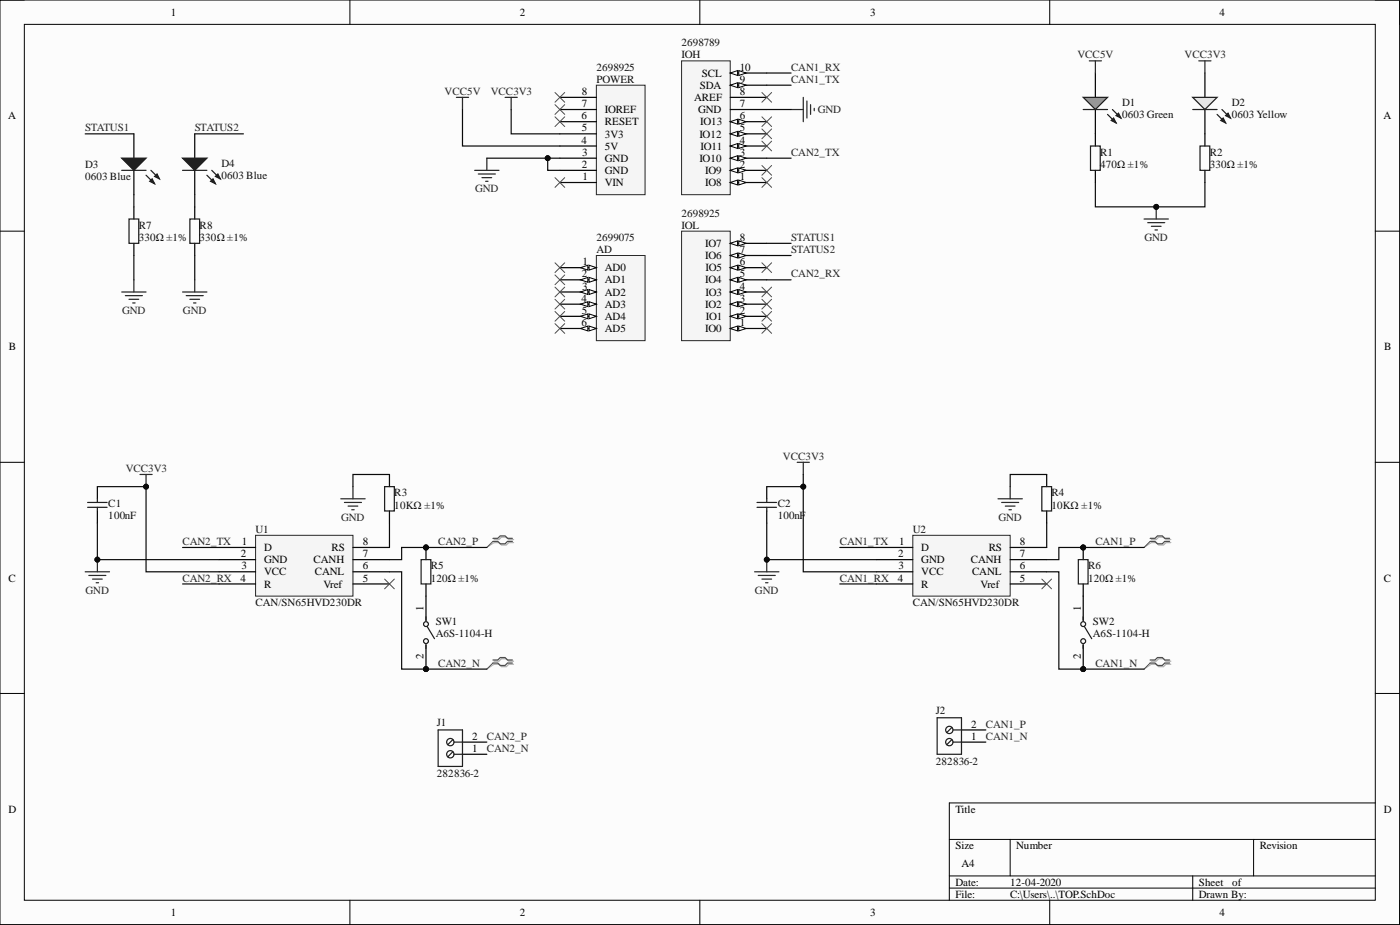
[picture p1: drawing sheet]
<svg xmlns="http://www.w3.org/2000/svg" width="292mm" height="193mm" viewBox="0 0 292 193" stroke-linecap="round" stroke-linejoin="round" font-family="sans-serif">
<defs><g id="words">
<g font-size="2.3">
<text x="35.6" y="3.3">1</text>
<text x="108.4" y="3.3">2</text>
<text x="181.6" y="3.3">3</text>
<text x="254.4" y="3.3">4</text>
<text x="146.4" y="16">SCL</text>
<text x="154.4" y="17.3">9</text>
<text x="154.4" y="14.7">10</text>
<text x="121.4" y="22.3">7</text>
<text x="121.4" y="19.8">8</text>
<text x="126.2" y="23.6">IOREF</text>
<text x="144.8" y="21.1">AREF</text>
<text x="145.7" y="23.6">GND</text>
<text x="146" y="18.5">SDA</text>
<text x="154.4" y="22.3">7</text>
<text x="154.4" y="19.8">8</text>
<text x="1.7" y="24.9">A</text>
<text x="121.3" y="30">4</text>
<text x="121.3" y="24.9">6</text>
<text x="121.4" y="27.4">5</text>
<text x="126.2" y="28.7">3V3</text>
<text x="126.2" y="26.1">RESET</text>
<text x="145.9" y="28.7">IO12</text>
<text x="146.1" y="26.1">IO13</text>
<text x="154.4" y="30">4</text>
<text x="154.4" y="27.4">5</text>
<text x="154.4" y="24.9">6</text>
<text x="288.6" y="24.9">A</text>
<text x="121.4" y="35">2</text>
<text x="121.5" y="32.5">3</text>
<text x="126.2" y="33.8">GND</text>
<text x="126.2" y="31.2">5V</text>
<text x="145.9" y="33.8">IO10</text>
<text x="146.2" y="31.2">IO11</text>
<text x="154.4" y="35">2</text>
<text x="154.4" y="32.5">3</text>
<text x="121.5" y="37.6">1</text>
<text x="126.2" y="38.8">VIN</text>
<text x="126.2" y="36.3">GND</text>
<text x="147.1" y="38.8">IO8</text>
<text x="147.1" y="36.3">IO9</text>
<text x="154.4" y="37.6">1</text>
<text x="147.1" y="51.5">IO7</text>
<text x="154.4" y="52.8">7</text>
<text x="154.4" y="50.3">8</text>
<text x="121.4" y="57.9">2</text>
<text x="121.5" y="55.3">1</text>
<text x="126.2" y="56.6">AD0</text>
<text x="126.2" y="59.1">AD1</text>
<text x="147.1" y="59.1">IO4</text>
<text x="147.1" y="54.1">IO6</text>
<text x="147.2" y="56.6">IO5</text>
<text x="154.4" y="57.9">5</text>
<text x="154.4" y="55.3">6</text>
<text x="121.3" y="62.9">4</text>
<text x="121.4" y="65.5">5</text>
<text x="121.5" y="60.4">3</text>
<text x="126.2" y="61.7">AD2</text>
<text x="126.2" y="64.2">AD3</text>
<text x="147.1" y="64.2">IO2</text>
<text x="147.2" y="61.7">IO3</text>
<text x="154.4" y="62.9">3</text>
<text x="154.4" y="60.4">4</text>
<text x="154.4" y="65.5">2</text>
<text x="121.3" y="68">6</text>
<text x="126.2" y="66.8">AD4</text>
<text x="126.2" y="69.3">AD5</text>
<text x="147.1" y="69.3">IO0</text>
<text x="147.3" y="66.8">IO1</text>
<text x="154.4" y="68">1</text>
<text x="1.9" y="73.1">B</text>
<text x="288.8" y="73.1">B</text>
<text x="50.4" y="113.7">1</text>
<text x="75.7" y="113.7">8</text>
<text x="187.6" y="113.7">1</text>
<text x="212.8" y="113.7">8</text>
<text x="50.3" y="116.2">2</text>
<text x="50.4" y="118.8">3</text>
<text x="55.1" y="115">D</text>
<text x="55.1" y="117.5">GND</text>
<text x="65.4" y="117.5">CANH</text>
<text x="69.2" y="115">RS</text>
<text x="75.7" y="118.8">6</text>
<text x="75.7" y="116.2">7</text>
<text x="187.4" y="116.2">2</text>
<text x="187.5" y="118.8">3</text>
<text x="192.2" y="115">D</text>
<text x="192.2" y="117.5">GND</text>
<text x="202.6" y="117.5">CANH</text>
<text x="206.3" y="115">RS</text>
<text x="212.8" y="118.8">6</text>
<text x="212.8" y="116.2">7</text>
<text x="1.8" y="121.3">C</text>
<text x="50.2" y="121.3">4</text>
<text x="55.1" y="120">VCC</text>
<text x="55.1" y="122.6">R</text>
<text x="65.7" y="120">CANL</text>
<text x="67.5" y="122.6">Vref</text>
<text x="75.7" y="121.3">5</text>
<text x="187.3" y="121.3">4</text>
<text x="192.2" y="120">VCC</text>
<text x="192.2" y="122.6">R</text>
<text x="202.8" y="120">CANL</text>
<text x="204.6" y="122.6">Vref</text>
<text x="212.8" y="121.3">5</text>
<text x="288.7" y="121.3">C</text>
<text x="88.4" y="127.4" transform="rotate(-90 88.4 127.4)">1</text>
<text x="225.5" y="127.4" transform="rotate(-90 225.5 127.4)">1</text>
<text x="88.4" y="137.6" transform="rotate(-90 88.4 137.6)">2</text>
<text x="225.5" y="137.6" transform="rotate(-90 225.5 137.6)">2</text>
<text x="98.5" y="154.3">2</text>
<text x="202.6" y="154.3">1</text>
<text x="202.6" y="151.8">2</text>
<text x="98.5" y="156.8">1</text>
<text x="1.8" y="169.5">D</text>
<text x="199.3" y="169.5">Title</text>
<text x="288.7" y="169.5">D</text>
<text x="199.3" y="177.1">Size</text>
<text x="212" y="177.1">Number</text>
<text x="262.8" y="177.1">Revision</text>
<text x="199.3" y="184.8">Date:</text>
<text x="200.6" y="181">A4</text>
<text x="210.8" y="184.8">12-04-2020</text>
<text x="250.1" y="184.8">Sheet</text>
<text x="257.1" y="184.8">of</text>
<text x="35.6" y="191.1">1</text>
<text x="108.4" y="191.1">2</text>
<text x="181.6" y="191.1">3</text>
<text x="199.3" y="187.3">File:</text>
<text x="210.8" y="187.3">C:\Users\..\TOP.SchDoc</text>
<text x="250.1" y="187.3">Drawn By:</text>
<text x="254.4" y="191.1">4</text>
</g>
<g font-size="2.3" fill="#0e0e0e">
<text x="142.2" y="9.7">2698789</text>
<text x="124.4" y="14.7">2698925</text>
<text x="124.4" y="17.3">POWER</text>
<text x="142.2" y="12.2">IOH</text>
<text x="234.1" y="22.1">D1</text>
<text x="257" y="22.1">D2</text>
<text x="234.1" y="24.6">0603 Green</text>
<text x="257" y="24.6">0603 Yellow</text>
<text x="17.8" y="35">D3</text>
<text x="46.2" y="34.8">D4</text>
<text x="229.6" y="32.5">R1</text>
<text x="229.6" y="35">470Ω ±1%</text>
<text x="252.4" y="32.5">R2</text>
<text x="252.4" y="35">330Ω ±1%</text>
<text x="17.8" y="37.6">0603 Blue</text>
<text x="46.2" y="37.3">0603 Blue</text>
<text x="28.9" y="47.7">R7</text>
<text x="41.6" y="47.7">R8</text>
<text x="142.2" y="45.2">2698925</text>
<text x="142.2" y="47.7">IOL</text>
<text x="28.9" y="50.3">330Ω ±1%</text>
<text x="41.6" y="50.3">330Ω ±1%</text>
<text x="124.4" y="50.3">2699075</text>
<text x="124.4" y="52.8">AD</text>
<text x="22.6" y="105.8">C1</text>
<text x="82.3" y="103.6">R3</text>
<text x="82.3" y="106.1">10KΩ ±1%</text>
<text x="162.3" y="105.8">C2</text>
<text x="219.4" y="103.6">R4</text>
<text x="219.4" y="106.1">10KΩ ±1%</text>
<text x="22.6" y="108.4">100nF</text>
<text x="53.3" y="111.2">U1</text>
<text x="162.3" y="108.4">100nF</text>
<text x="190.5" y="111.2">U2</text>
<text x="89.9" y="118.8">R5</text>
<text x="227" y="118.8">R6</text>
<text x="89.9" y="121.3">120Ω ±1%</text>
<text x="227" y="121.3">120Ω ±1%</text>
<text x="53.3" y="126.4">CAN/SN65HVD230DR</text>
<text x="90.9" y="130.5">SW1</text>
<text x="190.5" y="126.4">CAN/SN65HVD230DR</text>
<text x="228" y="130.5">SW2</text>
<text x="90.9" y="133">A6S-1104-H</text>
<text x="228" y="133">A6S-1104-H</text>
<text x="195.3" y="149">J2</text>
<text x="91.2" y="151.5">J1</text>
<text x="195.3" y="159.6">282836-2</text>
<text x="91.2" y="162.2">282836-2</text>
</g>
<g font-size="2.3" fill="#262626">
<text x="165.1" y="14.7">CAN1_RX</text>
<text x="165.1" y="17.3">CAN1_TX</text>
<text x="224.8" y="12.2">VCC5V</text>
<text x="247.2" y="12.2">VCC3V3</text>
<text x="92.8" y="19.8">VCC5V</text>
<text x="102.4" y="19.8">VCC3V3</text>
<text x="170.6" y="23.6">GND</text>
<text x="17.8" y="27.4">STATUS1</text>
<text x="40.6" y="27.4">STATUS2</text>
<text x="165.1" y="32.5">CAN2_TX</text>
<text x="99.1" y="40.1">GND</text>
<text x="165.1" y="50.3">STATUS1</text>
<text x="165.1" y="52.8">STATUS2</text>
<text x="238.8" y="50.3">GND</text>
<text x="165.1" y="57.9">CAN2_RX</text>
<text x="25.5" y="65.5">GND</text>
<text x="38.2" y="65.5">GND</text>
<text x="163.4" y="95.9">VCC3V3</text>
<text x="26.2" y="98.5">VCC3V3</text>
<text x="38.1" y="113.7">CAN2_TX</text>
<text x="71.2" y="108.6">GND</text>
<text x="91.4" y="113.7">CAN2_P</text>
<text x="175.2" y="113.7">CAN1_TX</text>
<text x="208.3" y="108.6">GND</text>
<text x="228.5" y="113.7">CAN1_P</text>
<text x="17.9" y="123.9">GND</text>
<text x="38.1" y="121.3">CAN2_RX</text>
<text x="157.5" y="123.9">GND</text>
<text x="175.2" y="121.3">CAN1_RX</text>
<text x="91.4" y="139.1">CAN2_N</text>
<text x="228.5" y="139.1">CAN1_N</text>
<text x="101.6" y="154.3">CAN2_P</text>
<text x="205.7" y="151.8">CAN1_P</text>
<text x="205.7" y="154.3">CAN1_N</text>
<text x="101.6" y="156.8">CAN2_N</text>
</g>
</g></defs>
<path d="M0 0h292v192.9h-292z" fill-rule="evenodd" fill="#fcfcfc"/>
<path d="M0 0h292v192.9h-292z" fill="none" stroke="#000" stroke-width=".21"/>
<path d="M5.1 5.1h281.8v182.7h-281.8z" fill-rule="evenodd" fill="#fcfcfc"/>
<g fill="none" stroke="#000" stroke-width=".21">
<path d="M0 0h5.1M5.1 5.1h281.8v182.7h-281.8zM73 0v5.1M146 0v5.1M219 0v5.1M286.9 0h5.1v5.1M0 48.2h5.1M286.9 48.2h5.1M0 96.4h5.1M286.9 96.4h5.1M0 144.7h5.1M286.9 144.7h5.1"/>
<path d="M198.1 175.1h88.8M210.8 175.1v7.6M261.6 175.1v7.6M286.9 167.5h-88.8v20.3M73 187.8v5.1M146 187.8v5.1M198.1 182.7h88.8M198.1 185.3h88.8M219 187.8v5.1M248.9 182.7v5.1M292 187.8v5.1"/>
</g>
<path d="M124.4 53.3h10.2v17.8h-10.2z" fill-rule="evenodd" fill="#f5f5f5"/>
<path d="M124.4 53.3h10.2v17.8h-10.2z" fill="none" stroke="#262626" stroke-width=".21"/>
<path d="M116.8 55.8h7.6" fill="none" stroke="#000" stroke-width=".25"/>
<path d="M122.9 55.3l1.5 .5-1.5 .5z" fill="#fbfbfb"/>
<path d="M122.9 55.3l1.5 .5-1.5 .5z" fill="none" stroke="#000" stroke-width=".21"/>
<path d="M121.1 55.8l1.6-.5v1z" fill="#fbfbfb"/>
<path d="M121.1 55.8l1.6-.5v1z" fill="none" stroke="#000" stroke-width=".21"/>
<path d="M116.8 58.4h7.6" fill="none" stroke="#000" stroke-width=".25"/>
<path d="M122.9 57.9l1.5 .5-1.5 .5z" fill="#fbfbfb"/>
<path d="M122.9 57.9l1.5 .5-1.5 .5z" fill="none" stroke="#000" stroke-width=".21"/>
<path d="M121.1 58.4l1.6-.5v1z" fill="#fbfbfb"/>
<path d="M121.1 58.4l1.6-.5v1z" fill="none" stroke="#000" stroke-width=".21"/>
<path d="M116.8 60.9h7.6" fill="none" stroke="#000" stroke-width=".25"/>
<path d="M122.9 60.4l1.5 .5-1.5 .5z" fill="#fbfbfb"/>
<path d="M122.9 60.4l1.5 .5-1.5 .5z" fill="none" stroke="#000" stroke-width=".21"/>
<path d="M121.1 60.9l1.6-.5v1z" fill="#fbfbfb"/>
<path d="M121.1 60.9l1.6-.5v1z" fill="none" stroke="#000" stroke-width=".21"/>
<path d="M116.8 63.5h7.6" fill="none" stroke="#000" stroke-width=".25"/>
<path d="M122.9 62.9l1.5 .6-1.5 .5z" fill="#fbfbfb"/>
<path d="M122.9 62.9l1.5 .6-1.5 .5z" fill="none" stroke="#000" stroke-width=".21"/>
<path d="M121.1 63.5l1.6-.6v1.1z" fill="#fbfbfb"/>
<path d="M121.1 63.5l1.6-.6v1.1z" fill="none" stroke="#000" stroke-width=".21"/>
<path d="M116.8 66h7.6" fill="none" stroke="#000" stroke-width=".25"/>
<path d="M122.9 65.5l1.5 .5-1.5 .5z" fill="#fbfbfb"/>
<path d="M122.9 65.5l1.5 .5-1.5 .5z" fill="none" stroke="#000" stroke-width=".21"/>
<path d="M121.1 66l1.6-.5v1z" fill="#fbfbfb"/>
<path d="M121.1 66l1.6-.5v1z" fill="none" stroke="#000" stroke-width=".21"/>
<path d="M116.8 68.5h7.6" fill="none" stroke="#000" stroke-width=".25"/>
<path d="M122.9 68l1.5 .5-1.5 .5z" fill="#fbfbfb"/>
<path d="M122.9 68l1.5 .5-1.5 .5z" fill="none" stroke="#000" stroke-width=".21"/>
<path d="M121.1 68.5l1.6-.5v1z" fill="#fbfbfb"/>
<path d="M121.1 68.5l1.6-.5v1z" fill="none" stroke="#000" stroke-width=".21"/>
<path d="M124.4 17.8h10.2v22.8h-10.2z" fill-rule="evenodd" fill="#f5f5f5"/>
<path d="M124.4 17.8h10.2v22.8h-10.2z" fill="none" stroke="#262626" stroke-width=".21"/>
<path d="M116.8 38.1h7.6M116.8 35.5h7.6M116.8 33h7.6M116.8 30.5h7.6M116.8 27.9h7.6M116.8 25.4h7.6M116.8 22.8h7.6M116.8 20.3h7.6" fill="none" stroke="#000" stroke-width=".25"/>
<path d="M142.2 12.7h10.2v27.9h-10.2z" fill-rule="evenodd" fill="#f5f5f5"/>
<path d="M142.2 12.7h10.2v27.9h-10.2z" fill="none" stroke="#262626" stroke-width=".21"/>
<path d="M152.4 38.1h7.6" fill="none" stroke="#000" stroke-width=".25"/>
<path d="M152.4 38.1l1.5-.5v1z" fill="#fbfbfb"/>
<path d="M152.4 38.1l1.5-.5v1z" fill="none" stroke="#000" stroke-width=".21"/>
<path d="M154.1 37.6l1.6 .5-1.6 .5z" fill="#fbfbfb"/>
<path d="M154.1 37.6l1.6 .5-1.6 .5z" fill="none" stroke="#000" stroke-width=".21"/>
<path d="M152.4 35.5h7.6" fill="none" stroke="#000" stroke-width=".25"/>
<path d="M152.4 35.5l1.5-.5v1z" fill="#fbfbfb"/>
<path d="M152.4 35.5l1.5-.5v1z" fill="none" stroke="#000" stroke-width=".21"/>
<path d="M154.1 35l1.6 .5-1.6 .5z" fill="#fbfbfb"/>
<path d="M154.1 35l1.6 .5-1.6 .5z" fill="none" stroke="#000" stroke-width=".21"/>
<path d="M152.4 33h7.6" fill="none" stroke="#000" stroke-width=".25"/>
<path d="M152.4 33l1.5-.5v1z" fill="#fbfbfb"/>
<path d="M152.4 33l1.5-.5v1z" fill="none" stroke="#000" stroke-width=".21"/>
<path d="M154.1 32.5l1.6 .5-1.6 .5z" fill="#fbfbfb"/>
<path d="M154.1 32.5l1.6 .5-1.6 .5z" fill="none" stroke="#000" stroke-width=".21"/>
<path d="M152.4 30.5h7.6" fill="none" stroke="#000" stroke-width=".25"/>
<path d="M152.4 30.5l1.5-.5v1z" fill="#fbfbfb"/>
<path d="M152.4 30.5l1.5-.5v1z" fill="none" stroke="#000" stroke-width=".21"/>
<path d="M154.1 30l1.6 .5-1.6 .5z" fill="#fbfbfb"/>
<path d="M154.1 30l1.6 .5-1.6 .5z" fill="none" stroke="#000" stroke-width=".21"/>
<path d="M152.4 27.9h7.6" fill="none" stroke="#000" stroke-width=".25"/>
<path d="M152.4 27.9l1.5-.5v1z" fill="#fbfbfb"/>
<path d="M152.4 27.9l1.5-.5v1z" fill="none" stroke="#000" stroke-width=".21"/>
<path d="M154.1 27.4l1.6 .5-1.6 .5z" fill="#fbfbfb"/>
<path d="M154.1 27.4l1.6 .5-1.6 .5z" fill="none" stroke="#000" stroke-width=".21"/>
<path d="M152.4 25.4h7.6" fill="none" stroke="#000" stroke-width=".25"/>
<path d="M152.4 25.4l1.5-.5v1z" fill="#fbfbfb"/>
<path d="M152.4 25.4l1.5-.5v1z" fill="none" stroke="#000" stroke-width=".21"/>
<path d="M154.1 24.9l1.6 .5-1.6 .5z" fill="#fbfbfb"/>
<path d="M154.1 24.9l1.6 .5-1.6 .5z" fill="none" stroke="#000" stroke-width=".21"/>
<path d="M152.4 17.8h7.6M152.4 22.8h7.6M152.4 20.3h7.6" fill="none" stroke="#000" stroke-width=".25"/>
<path d="M152.4 17.8l1.5-.5v1z" fill="#fbfbfb"/>
<path d="M152.4 17.8l1.5-.5v1z" fill="none" stroke="#000" stroke-width=".21"/>
<path d="M154.1 17.3l1.6 .5-1.6 .5z" fill="#fbfbfb"/>
<path d="M154.1 17.3l1.6 .5-1.6 .5z" fill="none" stroke="#000" stroke-width=".21"/>
<path d="M152.4 15.2h7.6" fill="none" stroke="#000" stroke-width=".25"/>
<path d="M152.4 15.2l1.5-.5v1z" fill="#fbfbfb"/>
<path d="M152.4 15.2l1.5-.5v1z" fill="none" stroke="#000" stroke-width=".21"/>
<path d="M154.1 14.7l1.6 .5-1.6 .5z" fill="#fbfbfb"/>
<path d="M154.1 14.7l1.6 .5-1.6 .5z" fill="none" stroke="#000" stroke-width=".21"/>
<path d="M142.2 48.2h10.2v22.9h-10.2z" fill-rule="evenodd" fill="#f5f5f5"/>
<path d="M142.2 48.2h10.2v22.9h-10.2z" fill="none" stroke="#262626" stroke-width=".21"/>
<path d="M152.4 68.5h7.6" fill="none" stroke="#000" stroke-width=".25"/>
<path d="M152.4 68.5l1.5-.5v1z" fill="#fbfbfb"/>
<path d="M152.4 68.5l1.5-.5v1z" fill="none" stroke="#000" stroke-width=".21"/>
<path d="M154.1 68l1.6 .5-1.6 .5z" fill="#fbfbfb"/>
<path d="M154.1 68l1.6 .5-1.6 .5z" fill="none" stroke="#000" stroke-width=".21"/>
<path d="M152.4 63.5h7.6" fill="none" stroke="#000" stroke-width=".25"/>
<path d="M152.4 63.5l1.5-.6v1.1z" fill="#fbfbfb"/>
<path d="M152.4 63.5l1.5-.6v1.1z" fill="none" stroke="#000" stroke-width=".21"/>
<path d="M154.1 62.9l1.6 .6-1.6 .5z" fill="#fbfbfb"/>
<path d="M154.1 62.9l1.6 .6-1.6 .5z" fill="none" stroke="#000" stroke-width=".21"/>
<path d="M152.4 60.9h7.6" fill="none" stroke="#000" stroke-width=".25"/>
<path d="M152.4 60.9l1.5-.5v1z" fill="#fbfbfb"/>
<path d="M152.4 60.9l1.5-.5v1z" fill="none" stroke="#000" stroke-width=".21"/>
<path d="M154.1 60.4l1.6 .5-1.6 .5z" fill="#fbfbfb"/>
<path d="M154.1 60.4l1.6 .5-1.6 .5z" fill="none" stroke="#000" stroke-width=".21"/>
<path d="M152.4 58.4h7.6" fill="none" stroke="#000" stroke-width=".25"/>
<path d="M152.4 58.4l1.5-.5v1z" fill="#fbfbfb"/>
<path d="M152.4 58.4l1.5-.5v1z" fill="none" stroke="#000" stroke-width=".21"/>
<path d="M154.1 57.9l1.6 .5-1.6 .5z" fill="#fbfbfb"/>
<path d="M154.1 57.9l1.6 .5-1.6 .5z" fill="none" stroke="#000" stroke-width=".21"/>
<path d="M152.4 55.8h7.6" fill="none" stroke="#000" stroke-width=".25"/>
<path d="M152.4 55.8l1.5-.5v1z" fill="#fbfbfb"/>
<path d="M152.4 55.8l1.5-.5v1z" fill="none" stroke="#000" stroke-width=".21"/>
<path d="M154.1 55.3l1.6 .5-1.6 .5z" fill="#fbfbfb"/>
<path d="M154.1 55.3l1.6 .5-1.6 .5z" fill="none" stroke="#000" stroke-width=".21"/>
<path d="M152.4 53.3h7.6" fill="none" stroke="#000" stroke-width=".25"/>
<path d="M152.4 53.3l1.5-.5v1z" fill="#fbfbfb"/>
<path d="M152.4 53.3l1.5-.5v1z" fill="none" stroke="#000" stroke-width=".21"/>
<path d="M154.1 52.8l1.6 .5-1.6 .5z" fill="#fbfbfb"/>
<path d="M154.1 52.8l1.6 .5-1.6 .5z" fill="none" stroke="#000" stroke-width=".21"/>
<path d="M152.4 50.8h7.6" fill="none" stroke="#000" stroke-width=".25"/>
<path d="M152.4 50.8l1.5-.5v1z" fill="#fbfbfb"/>
<path d="M152.4 50.8l1.5-.5v1z" fill="none" stroke="#000" stroke-width=".21"/>
<path d="M154.1 50.3l1.6 .5-1.6 .5z" fill="#fbfbfb"/>
<path d="M154.1 50.3l1.6 .5-1.6 .5z" fill="none" stroke="#000" stroke-width=".21"/>
<path d="M152.4 66h7.6" fill="none" stroke="#000" stroke-width=".25"/>
<path d="M152.4 66l1.5-.5v1z" fill="#fbfbfb"/>
<path d="M152.4 66l1.5-.5v1z" fill="none" stroke="#000" stroke-width=".21"/>
<path d="M154.1 65.5l1.6 .5-1.6 .5z" fill="#fbfbfb"/>
<path d="M154.1 65.5l1.6 .5-1.6 .5z" fill="none" stroke="#000" stroke-width=".21"/>
<path d="M95.2 20.3h2.6M96.5 20.3v2.5M99 35.5h5.1M99.8 36.3h3.6M100.6 37.1h2M101.3 37.8h.5M101.6 33v2.5M105.4 20.3h2.5M106.7 20.3v2.5" fill="none" stroke="#262626" stroke-width=".25"/>
<path d="M115.8 19.3l2 2M117.8 19.3l-2 2M159 19.3l2 2M161 19.3l-2 2M115.8 21.8l2 2.1M115.8 24.4l2 2M115.8 37.1l2 2M117.8 21.8l-2 2.1M117.8 24.4l-2 2M117.8 37.1l-2 2" fill="none" stroke="#4c4c4c" stroke-width=".21"/>
<path d="M53.3 111.7h20.3v12.7h-20.3z" fill-rule="evenodd" fill="#f5f5f5"/>
<path d="M53.3 111.7h20.3v12.7h-20.3z" fill="none" stroke="#262626" stroke-width=".21"/>
<path d="M45.7 114.2h7.6M45.7 116.7h7.6M45.7 119.3h7.6M73.6 114.2h7.7M73.6 116.7h7.7M73.6 119.3h7.7M45.7 121.8h7.6M73.6 121.8h7.7" fill="none" stroke="#000" stroke-width=".25"/>
<path d="M17.8 119.3h5.1M20.3 116.7v2.6M18.5 120h3.6M19.3 120.8h2M20.1 121.6h.5" fill="none" stroke="#262626" stroke-width=".25"/>
<circle cx="20.3" cy="116.7" r=".51" fill="#0e0e0e"/>
<circle cx="20.3" cy="116.7" r=".51" fill="none" stroke="#0e0e0e" stroke-width=".21"/>
<path d="M29.2 99h2.5M30.5 99v2.5" fill="none" stroke="#262626" stroke-width=".25"/>
<circle cx="30.5" cy="101.5" r=".51" fill="#0e0e0e"/>
<circle cx="30.5" cy="101.5" r=".51" fill="none" stroke="#0e0e0e" stroke-width=".21"/>
<path d="M80.2 120.8l2.1 2M82.3 120.8l-2.1 2" fill="none" stroke="#4c4c4c" stroke-width=".21"/>
<path d="M81.3 99v2.5M81.3 106.6v2.5" fill="none" stroke="#000" stroke-width=".25"/>
<path d="M80.2 101.5h2.1v5.1h-2.1z" fill="none" stroke="#1c1c1c" stroke-width=".25"/>
<path d="M71.1 104.1h5.1M71.9 104.8h3.5M72.6 105.6h2.1M73.4 106.3h.5M73.6 101.5v2.6" fill="none" stroke="#262626" stroke-width=".25"/>
<circle cx="88.9" cy="114.2" r=".51" fill="#0e0e0e"/>
<circle cx="88.9" cy="114.2" r=".51" fill="none" stroke="#0e0e0e" stroke-width=".21"/>
<path d="M88.9 114.2v2.5" fill="none" stroke="#000" stroke-width=".25"/>
<circle cx="88.9" cy="114.2" r=".51" fill="#0e0e0e"/>
<circle cx="88.9" cy="114.2" r=".51" fill="none" stroke="#0e0e0e" stroke-width=".21"/>
<path d="M228.5 15.2v5.1M228.5 22.8v5.1M88.9 121.8v2.6" fill="none" stroke="#000" stroke-width=".25"/>
<path d="M87.9 116.7h2v5.1h-2z" fill="none" stroke="#1c1c1c" stroke-width=".25"/>
<path d="M103.1 112.6h1l.5-.5h1l.5 .5h1.1M103.1 113.2h1l.5 .5h1l.5-.5h1.1" fill="none" stroke="#aeaeae" stroke-width=".25"/>
<path d="M103.1 113.2l-1.5 1" fill="none" stroke="#aeaeae" stroke-width=".21"/>
<path d="M102.8 112.3h1.1l.5-.5h1l.5 .5h1M102.8 112.9h1.1l.5 .5h1l.5-.5h1" fill="none" stroke="#4c4c4c" stroke-width=".25"/>
<path d="M102.8 112.9l-1.2 1.3" fill="none" stroke="#4c4c4c" stroke-width=".21"/>
<path d="M226 20.3h5.1l-2.6 2.5z" fill="#969696"/>
<path d="M226 20.3h5.1l-2.6 2.5zM231.1 23.9l1.8 1.7M232.1 22.8l1.8 1.8" fill="none" stroke="#1c1c1c" stroke-width=".25"/>
<path d="M231.8 25.1l.5-.5 .6 1z" fill="#1c1c1c"/>
<path d="M231.8 25.1l.5-.5 .6 1z" fill="none" stroke="#1c1c1c" stroke-width=".25"/>
<path d="M232.9 24.1l.5-.5 .5 1z" fill="#1c1c1c"/>
<path d="M226 22.8h5.1M232.9 24.1l.5-.5 .5 1z" fill="none" stroke="#1c1c1c" stroke-width=".25"/>
<path d="M251.4 15.2v5.1M251.4 22.8v5.1" fill="none" stroke="#000" stroke-width=".25"/>
<path d="M248.9 20.3h5l-2.5 2.5z" fill="#e2e2e2"/>
<path d="M248.9 20.3h5l-2.5 2.5zM253.9 23.9l1.8 1.7M255 22.8l1.7 1.8" fill="none" stroke="#1c1c1c" stroke-width=".25"/>
<path d="M254.7 25.1l.5-.5 .5 1z" fill="#1c1c1c"/>
<path d="M254.7 25.1l.5-.5 .5 1z" fill="none" stroke="#1c1c1c" stroke-width=".25"/>
<path d="M255.7 24.1l.5-.5 .5 1z" fill="#1c1c1c"/>
<path d="M227.5 30.5h2.1v5h-2.1zM248.9 22.8h5M250.4 30.5h2v5h-2zM255.7 24.1l.5-.5 .5 1z" fill="none" stroke="#1c1c1c" stroke-width=".25"/>
<path d="M227.3 12.7h2.5M228.5 12.7v2.5M250.1 12.7h2.6M251.4 12.7v2.5M238.7 45.7h5.1M239.5 46.5h3.5M240.2 47.2h2.1M241 48h.5M241.2 43.2v2.5" fill="none" stroke="#262626" stroke-width=".25"/>
<path d="M228.5 27.9v2.6M228.5 35.5v2.6M251.4 27.9v2.6M251.4 35.5v2.6" fill="none" stroke="#000" stroke-width=".25"/>
<circle cx="241.2" cy="43.2" r=".51" fill="#0e0e0e"/>
<circle cx="241.2" cy="43.2" r=".51" fill="none" stroke="#0e0e0e" stroke-width=".21"/>
<circle cx="88.9" cy="139.6" r=".51" fill="#0e0e0e"/>
<circle cx="88.9" cy="139.6" r=".51" fill="none" stroke="#0e0e0e" stroke-width=".21"/>
<path d="M88.9 124.4v5M88.9 134.5v5.1" fill="none" stroke="#000" stroke-width=".25"/>
<circle cx="88.9" cy="139.6" r=".51" fill="#0e0e0e"/>
<circle cx="88.9" cy="139.6" r=".51" fill="none" stroke="#0e0e0e" stroke-width=".21"/>
<g fill="none" stroke="#1c1c1c" stroke-width=".25">
<path d="M88.9 128.7v.7M88.9 134.5v.8M89.1 130.7l1.6 2.5"/>
<circle cx="88.9" cy="130.2" r=".51"/>
<circle cx="88.9" cy="133.8" r=".51"/>
</g>
<path d="M103.1 137.9h1l.5-.5h1l.5 .5h1.1M103.1 138.6h1l.5 .5h1l.5-.5h1.1" fill="none" stroke="#aeaeae" stroke-width=".25"/>
<path d="M103.1 138.6l-1.5 1" fill="none" stroke="#aeaeae" stroke-width=".21"/>
<path d="M102.8 137.7h1.1l.5-.5h1l.5 .5h1M102.8 138.3h1.1l.5 .5h1l.5-.5h1" fill="none" stroke="#4c4c4c" stroke-width=".25"/>
<path d="M102.8 138.3l-1.2 1.3" fill="none" stroke="#4c4c4c" stroke-width=".21"/>
<path d="M190.5 111.7h20.3v12.7h-20.3z" fill-rule="evenodd" fill="#f5f5f5"/>
<path d="M190.5 111.7h20.3v12.7h-20.3z" fill="none" stroke="#262626" stroke-width=".21"/>
<path d="M182.8 114.2h7.7M182.8 116.7h7.7M182.8 119.3h7.7M210.8 114.2h7.6M210.8 116.7h7.6M210.8 119.3h7.6M182.8 121.8h7.7M210.8 121.8h7.6" fill="none" stroke="#000" stroke-width=".25"/>
<path d="M157.4 119.3h5.1M160 116.7v2.6M158.2 120h3.6M159 120.8h2M159.7 121.6h.5" fill="none" stroke="#262626" stroke-width=".25"/>
<circle cx="160" cy="116.7" r=".51" fill="#0e0e0e"/>
<circle cx="160" cy="116.7" r=".51" fill="none" stroke="#0e0e0e" stroke-width=".21"/>
<path d="M166.3 96.4h2.6M167.6 96.4v2.6M208.2 104.1h5.1M209 104.8h3.5M209.7 105.6h2.1M210.5 106.3h.5M210.8 101.5v2.6" fill="none" stroke="#262626" stroke-width=".25"/>
<path d="M217.4 120.8l2 2M219.4 120.8l-2 2" fill="none" stroke="#4c4c4c" stroke-width=".21"/>
<path d="M218.4 99v2.5M218.4 106.6v2.5" fill="none" stroke="#000" stroke-width=".25"/>
<path d="M217.4 101.5h2v5.1h-2z" fill="none" stroke="#1c1c1c" stroke-width=".25"/>
<circle cx="226" cy="114.2" r=".51" fill="#0e0e0e"/>
<circle cx="226" cy="114.2" r=".51" fill="none" stroke="#0e0e0e" stroke-width=".21"/>
<path d="M226 114.2v2.5" fill="none" stroke="#000" stroke-width=".25"/>
<circle cx="226" cy="114.2" r=".51" fill="#0e0e0e"/>
<circle cx="226" cy="114.2" r=".51" fill="none" stroke="#0e0e0e" stroke-width=".21"/>
<path d="M226 121.8v2.6" fill="none" stroke="#000" stroke-width=".25"/>
<path d="M225 116.7h2v5.1h-2z" fill="none" stroke="#1c1c1c" stroke-width=".25"/>
<path d="M240.2 112.6h1l.5-.5h1.1l.5 .5h1M240.2 113.2h1l.5 .5h1.1l.5-.5h1" fill="none" stroke="#aeaeae" stroke-width=".25"/>
<path d="M240.2 113.2l-1.5 1" fill="none" stroke="#aeaeae" stroke-width=".21"/>
<path d="M240 112.3h1l.5-.5h1l.5 .5h1M240 112.9h1l.5 .5h1l.5-.5h1" fill="none" stroke="#4c4c4c" stroke-width=".25"/>
<path d="M240 112.9l-1.3 1.3" fill="none" stroke="#4c4c4c" stroke-width=".21"/>
<circle cx="226" cy="139.6" r=".51" fill="#0e0e0e"/>
<circle cx="226" cy="139.6" r=".51" fill="none" stroke="#0e0e0e" stroke-width=".21"/>
<path d="M226 124.4v5M226 134.5v5.1" fill="none" stroke="#000" stroke-width=".25"/>
<circle cx="226" cy="139.6" r=".51" fill="#0e0e0e"/>
<circle cx="226" cy="139.6" r=".51" fill="none" stroke="#0e0e0e" stroke-width=".21"/>
<g fill="none" stroke="#1c1c1c" stroke-width=".25">
<path d="M226 128.7v.7M226 134.5v.8M226.3 130.7l1.5 2.5"/>
<circle cx="226" cy="133.8" r=".51"/>
<circle cx="226" cy="130.2" r=".51"/>
</g>
<path d="M240.2 137.9h1l.5-.5h1.1l.5 .5h1M240.2 138.6h1l.5 .5h1.1l.5-.5h1" fill="none" stroke="#aeaeae" stroke-width=".25"/>
<path d="M240.2 138.6l-1.5 1" fill="none" stroke="#aeaeae" stroke-width=".21"/>
<path d="M240 137.7h1l.5-.5h1l.5 .5h1M240 138.3h1l.5 .5h1l.5-.5h1" fill="none" stroke="#4c4c4c" stroke-width=".25"/>
<path d="M240 138.3l-1.3 1.3" fill="none" stroke="#4c4c4c" stroke-width=".21"/>
<path d="M40.6 27.9v5.1M40.6 35.5v5.1" fill="none" stroke="#000" stroke-width=".25"/>
<path d="M38.1 33h5.1l-2.6 2.5z" fill="#1c1c1c"/>
<path d="M38.1 33h5.1l-2.6 2.5zM43.2 36.6l1.7 1.7M44.2 35.5l1.8 1.8" fill="none" stroke="#1c1c1c" stroke-width=".25"/>
<path d="M43.9 37.8l.5-.5 .5 1z" fill="#1c1c1c"/>
<path d="M43.9 37.8l.5-.5 .5 1z" fill="none" stroke="#1c1c1c" stroke-width=".25"/>
<path d="M44.9 36.8l.6-.5 .5 1z" fill="#1c1c1c"/>
<path d="M38.1 35.5h5.1M44.9 36.8l.6-.5 .5 1zM39.6 45.7h2v5.1h-2z" fill="none" stroke="#1c1c1c" stroke-width=".25"/>
<path d="M27.9 27.9v5.1M27.9 35.5v5.1M40.6 43.2v2.5M40.6 50.8v2.5" fill="none" stroke="#000" stroke-width=".25"/>
<path d="M40.6 58.4v2.5M38.1 60.9h5.1M38.9 61.7h3.5M39.6 62.4h2M40.4 63.2h.5" fill="none" stroke="#262626" stroke-width=".25"/>
<path d="M25.4 33h5.1l-2.6 2.5z" fill="#1c1c1c"/>
<path d="M25.4 33h5.1l-2.6 2.5zM30.5 36.6l1.7 1.7M31.5 35.5l1.8 1.8" fill="none" stroke="#1c1c1c" stroke-width=".25"/>
<path d="M31.2 37.8l.5-.5 .5 1z" fill="#1c1c1c"/>
<path d="M31.2 37.8l.5-.5 .5 1z" fill="none" stroke="#1c1c1c" stroke-width=".25"/>
<path d="M32.2 36.8l.6-.5 .5 1z" fill="#1c1c1c"/>
<path d="M25.4 35.5h5.1M32.2 36.8l.6-.5 .5 1zM26.9 45.7h2v5.1h-2zM18.3 104.8h4M18.3 105.8h4M20.3 104.1v.7M20.3 105.8v.8M157.9 104.8h4.1M157.9 105.8h4.1M160 104.1v.7M160 105.8v.8" fill="none" stroke="#1c1c1c" stroke-width=".25"/>
<path d="M27.9 43.2v2.5M27.9 50.8v2.5M20.3 101.5v2.6M20.3 106.6v2.5M160 101.5v2.6M160 106.6v2.5M96.5 157.4h5.1M96.5 154.8h5.1" fill="none" stroke="#000" stroke-width=".25"/>
<path d="M165.1 22.8h2.5M167.6 20.3v5.1M168.4 21.1v3.5M169.1 21.8v2.1M169.9 22.6v.5M27.9 58.4v2.5M25.4 60.9h5.1M26.2 61.7h3.5M26.9 62.4h2M27.7 63.2h.5" fill="none" stroke="#262626" stroke-width=".25"/>
<g fill="none" stroke="#4c4c4c" stroke-width=".21">
<path d="M159 24.4l2 2M159 26.9l2 2M159 29.4l2 2.1M159 34.5l2 2.1M159 37.1l2 2M161 24.4l-2 2M161 26.9l-2 2M161 29.4l-2 2.1M161 34.5l-2 2.1M161 37.1l-2 2M115.8 54.8l2 2.1M115.8 57.4l2 2"/>
<path d="M115.8 59.9l2 2M117.8 54.8l-2 2.1M117.8 57.4l-2 2M117.8 59.9l-2 2M159 54.8l2 2.1M159 59.9l2 2M161 54.8l-2 2.1M161 59.9l-2 2M115.8 62.4l2 2.1M115.8 65l2 2M115.8 67.5l2 2M117.8 62.4l-2 2.1"/>
<path d="M117.8 65l-2 2M117.8 67.5l-2 2M159 62.4l2 2.1M159 65l2 2M159 67.5l2 2M161 62.4l-2 2.1M161 65l-2 2M161 67.5l-2 2"/>
</g>
<circle cx="94" cy="157.4" r=".76" fill="#fefefe"/>
<g fill="none" stroke="#1c1c1c" stroke-width=".25">
<path d="M94.5 156.8l-1.1 1.1"/>
<circle cx="94" cy="157.4" r=".76"/>
</g>
<circle cx="94" cy="154.8" r=".76" fill="#fefefe"/>
<g fill="none" stroke="#1c1c1c" stroke-width=".25">
<path d="M91.4 152.3h5.1v7.6h-5.1zM94.5 154.3l-1.1 1.1M94.7 157.4h1.8M94.7 154.8h1.8"/>
<circle cx="94" cy="154.8" r=".76"/>
</g>
<path d="M17.8 27.9h10.1M20.3 109.1v7.6h25.4M218.4 109.1v5.1" fill="none" stroke="#0e0e0e" stroke-width=".25"/>
<circle cx="20.3" cy="116.7" r=".51" fill="#0e0e0e"/>
<circle cx="20.3" cy="116.7" r=".51" fill="none" stroke="#0e0e0e" stroke-width=".21"/>
<path d="M20.3 101.5h10.2v17.8h15.2" fill="none" stroke="#0e0e0e" stroke-width=".25"/>
<circle cx="30.5" cy="101.5" r=".51" fill="#0e0e0e"/>
<circle cx="30.5" cy="101.5" r=".51" fill="none" stroke="#0e0e0e" stroke-width=".21"/>
<path d="M40.6 27.9h10.2M81.3 99h-7.7v2.5M38.1 114.2h7.6M81.3 119.3h2.5v20.3h17.8M38.1 121.8h7.6" fill="none" stroke="#0e0e0e" stroke-width=".25"/>
<circle cx="88.9" cy="139.6" r=".51" fill="#0e0e0e"/>
<circle cx="88.9" cy="139.6" r=".51" fill="none" stroke="#0e0e0e" stroke-width=".21"/>
<path d="M101.6 114.2h-17.8v2.5h-2.5" fill="none" stroke="#0e0e0e" stroke-width=".25"/>
<circle cx="88.9" cy="114.2" r=".51" fill="#0e0e0e"/>
<circle cx="88.9" cy="114.2" r=".51" fill="none" stroke="#0e0e0e" stroke-width=".21"/>
<path d="M96.5 22.8v7.7h20.3M101.6 33h12.7v2.5h2.5" fill="none" stroke="#0e0e0e" stroke-width=".25"/>
<circle cx="114.3" cy="33" r=".51" fill="#0e0e0e"/>
<circle cx="114.3" cy="33" r=".51" fill="none" stroke="#0e0e0e" stroke-width=".21"/>
<path d="M106.7 22.8v5.1h10.1M114.3 33h2.5" fill="none" stroke="#0e0e0e" stroke-width=".25"/>
<circle cx="114.3" cy="33" r=".51" fill="#0e0e0e"/>
<circle cx="114.3" cy="33" r=".51" fill="none" stroke="#0e0e0e" stroke-width=".21"/>
<path d="M160 109.1v7.6h22.8" fill="none" stroke="#0e0e0e" stroke-width=".25"/>
<circle cx="160" cy="116.7" r=".51" fill="#0e0e0e"/>
<circle cx="160" cy="116.7" r=".51" fill="none" stroke="#0e0e0e" stroke-width=".21"/>
<path d="M160 101.5h7.6" fill="none" stroke="#0e0e0e" stroke-width=".25"/>
<circle cx="167.6" cy="101.5" r=".51" fill="#0e0e0e"/>
<circle cx="167.6" cy="101.5" r=".51" fill="none" stroke="#0e0e0e" stroke-width=".21"/>
<path d="M160 17.8h5.1M160 15.2h5.1M160 33h5.1M160 22.8h5.1M160 58.4h5.1M160 53.3h5.1M160 50.8h5.1M167.6 99v20.3h15.2" fill="none" stroke="#0e0e0e" stroke-width=".25"/>
<circle cx="167.6" cy="101.5" r=".51" fill="#0e0e0e"/>
<circle cx="167.6" cy="101.5" r=".51" fill="none" stroke="#0e0e0e" stroke-width=".21"/>
<path d="M218.4 99h-7.6v2.5M175.2 114.2h7.6M218.4 119.3h2.5v20.3h17.8M175.2 121.8h7.6" fill="none" stroke="#0e0e0e" stroke-width=".25"/>
<circle cx="226" cy="139.6" r=".51" fill="#0e0e0e"/>
<circle cx="226" cy="139.6" r=".51" fill="none" stroke="#0e0e0e" stroke-width=".21"/>
<path d="M238.7 114.2h-17.8v2.5h-2.5" fill="none" stroke="#0e0e0e" stroke-width=".25"/>
<circle cx="226" cy="114.2" r=".51" fill="#0e0e0e"/>
<circle cx="226" cy="114.2" r=".51" fill="none" stroke="#0e0e0e" stroke-width=".21"/>
<path d="M228.5 38.1v5.1h22.9v-5.1" fill="none" stroke="#0e0e0e" stroke-width=".25"/>
<circle cx="241.2" cy="43.2" r=".51" fill="#0e0e0e"/>
<circle cx="241.2" cy="43.2" r=".51" fill="none" stroke="#0e0e0e" stroke-width=".21"/>
<path d="M27.9 40.6v2.6M27.9 53.3v5.1M40.6 40.6v2.6M40.6 53.3v5.1M81.3 109.1v5.1" fill="none" stroke="#0e0e0e" stroke-width=".25"/>
<path d="M200.6 154.8h5.1M200.6 152.3h5.1" fill="none" stroke="#000" stroke-width=".25"/>
<circle cx="198.1" cy="154.8" r=".76" fill="#fefefe"/>
<g fill="none" stroke="#1c1c1c" stroke-width=".25">
<path d="M198.6 154.3l-1.1 1.1"/>
<circle cx="198.1" cy="154.8" r=".76"/>
</g>
<circle cx="198.1" cy="152.3" r=".76" fill="#fefefe"/>
<g fill="none" stroke="#1c1c1c" stroke-width=".25">
<path d="M195.5 149.7h5.1v7.7h-5.1zM198.6 151.7l-1.1 1.1M198.8 154.8h1.8M198.8 152.3h1.8"/>
<circle cx="198.1" cy="152.3" r=".76"/>
</g>
<use href="#words"/>
</svg>
